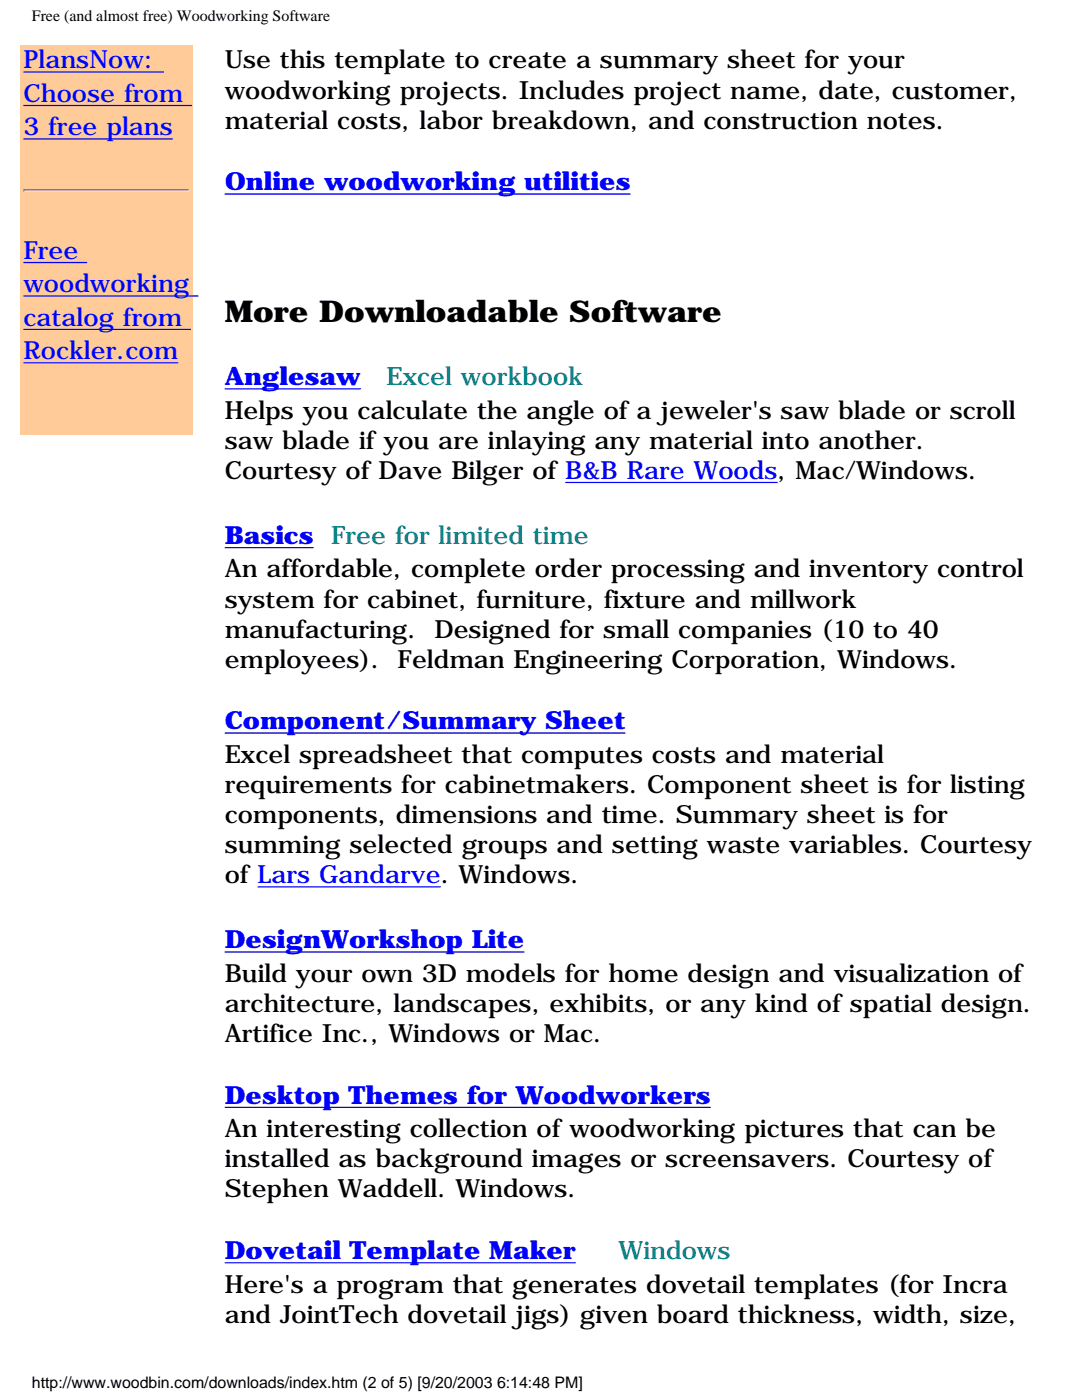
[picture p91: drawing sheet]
<svg xmlns="http://www.w3.org/2000/svg" width="216mm" height="279mm" viewBox="0 0 216 279" stroke-linecap="round" stroke-linejoin="round" font-family="sans-serif">
<defs><g id="words">
<text font-size="6" x="44.8" y="64.3">More Downloadable Software</text>
<g font-size="5" fill="#00f">
<text x="4.7" y="13.7">PlansNow:</text>
<text x="4.7" y="20.3">Choose from</text>
<text x="4.7" y="27">3 free plans</text>
<text x="44.8" y="38">Online woodworking utilities</text>
<text x="4.7" y="51.7">Free</text>
<text x="4.7" y="58.3">woodworking</text>
<text x="4.7" y="65">catalog from</text>
<text x="4.7" y="71.7">Rockler.com</text>
<text x="44.8" y="76.9">Anglesaw</text>
<text x="44.8" y="108.6">Basics</text>
<text x="44.8" y="145.6">Component/Summary Sheet</text>
<text x="44.8" y="189.3">DesignWorkshop Lite</text>
<text x="44.8" y="220.3">Desktop Themes for Woodworkers</text>
<text x="44.8" y="251.3">Dovetail Template Maker</text>
</g>
<g font-size="5">
<text x="44.8" y="13.7">Use this template to create a summary sheet for your</text>
<text x="44.8" y="19.7">woodworking projects. Includes project name, date, customer,</text>
<text x="44.8" y="25.7">material costs, labor breakdown, and construction notes.</text>
<text x="44.8" y="83.6">Helps you calculate the angle of a jeweler's saw blade or scroll</text>
<text x="44.8" y="89.6">saw blade if you are inlaying any material into another.</text>
<text x="44.8" y="95.6">Courtesy of Dave Bilger ofB&amp;B Rare Woods, Mac/Windows.</text>
<text x="44.8" y="115.2">An affordable, complete order processing and inventory control</text>
<text x="44.8" y="121.2">system for cabinet, furniture, fixture and millwork</text>
<text x="44.8" y="127.2">manufacturing.</text>
<text x="86.7" y="127.2">Designed for small companies (10 to 40</text>
<text x="44.8" y="133.3">employees).</text>
<text x="79.3" y="133.3">Feldman Engineering Corporation, Windows.</text>
<text x="44.8" y="152.3">Excel spreadsheet that computes costs and material</text>
<text x="44.8" y="158.3">requirements for cabinetmakers. Component sheet is for listing</text>
<text x="44.8" y="164.3">components, dimensions and time. Summary sheet is for</text>
<text x="44.8" y="170.3">summing selected groups and setting waste variables. Courtesy</text>
<text x="44.8" y="176.3">ofLars Gandarve. Windows.</text>
<text x="44.8" y="195.9">Build your own 3D models for home design and visualization of</text>
<text x="44.8" y="201.9">architecture, landscapes, exhibits, or any kind of spatial design.</text>
<text x="44.8" y="207.9">Artifice Inc., Windows or Mac.</text>
<text x="44.8" y="227">An interesting collection of woodworking pictures that can be</text>
<text x="44.8" y="233">installed as background images or screensavers. Courtesy of</text>
<text x="44.8" y="239">Stephen Waddell. Windows.</text>
<text x="44.8" y="258">Here's a program that generates dovetail templates (for Incra</text>
<text x="44.8" y="264">and JointTech dovetail jigs) given board thickness, width, size,</text>
</g>
<g font-size="5" fill="#008080">
<text x="77.1" y="76.9">Excel workbook</text>
<text x="66.1" y="108.6">Free for limited time</text>
<text x="123.4" y="251.3">Windows</text>
</g>
<g font-size="3.2">
<text x="6.3" y="4.2">Free (and almost free) Woodworking Software</text>
<text x="6.3" y="276.9">http://www.woodbin.com/downloads/index.htm (2 of 5) [9/20/2003 6:14:48 PM]</text>
</g>
</g></defs>
<path d="M4 9h34.5v77.7h-34.5z" fill="#fc9"/>
<g fill="#fff">
<path d="M39.2 9h173.4v258h-173.4z"/>
<path d="M44.5 9h164.3v258h-164.3z"/>
<path d="M39.8 9h4v258h-4z"/>
<path d="M209.5 9h2.4v258h-2.4z"/>
</g>
<path d="M4.7 14.4h28M4.7 21.1h33.6M4.7 27.7h29.8" fill="none" stroke="#00f" stroke-width=".24"/>
<path d="M4.7 37.7h33.1l-.3 .3h-32.5l-.3 .4z" fill="#808080"/>
<path d="M5 38h32.5l.3-.3v.7h-33.1z" fill="#dfdfdf"/>
<g fill="none" stroke="#00f" stroke-width=".24">
<path d="M44.8 38.7h81M4.7 52.4h12.7M4.7 59.1h34.9M4.7 65.7h33.4M4.7 72.4h30.9M44.8 77.6h27.2M112.8 96.3h42.4M44.8 109.3h17.8M44.8 146.3h80M51.4 177h36.5M44.8 190h59.8M44.8 221h97"/>
<path d="M44.8 252h70.1"/>
</g>
<use href="#words"/>
</svg>
